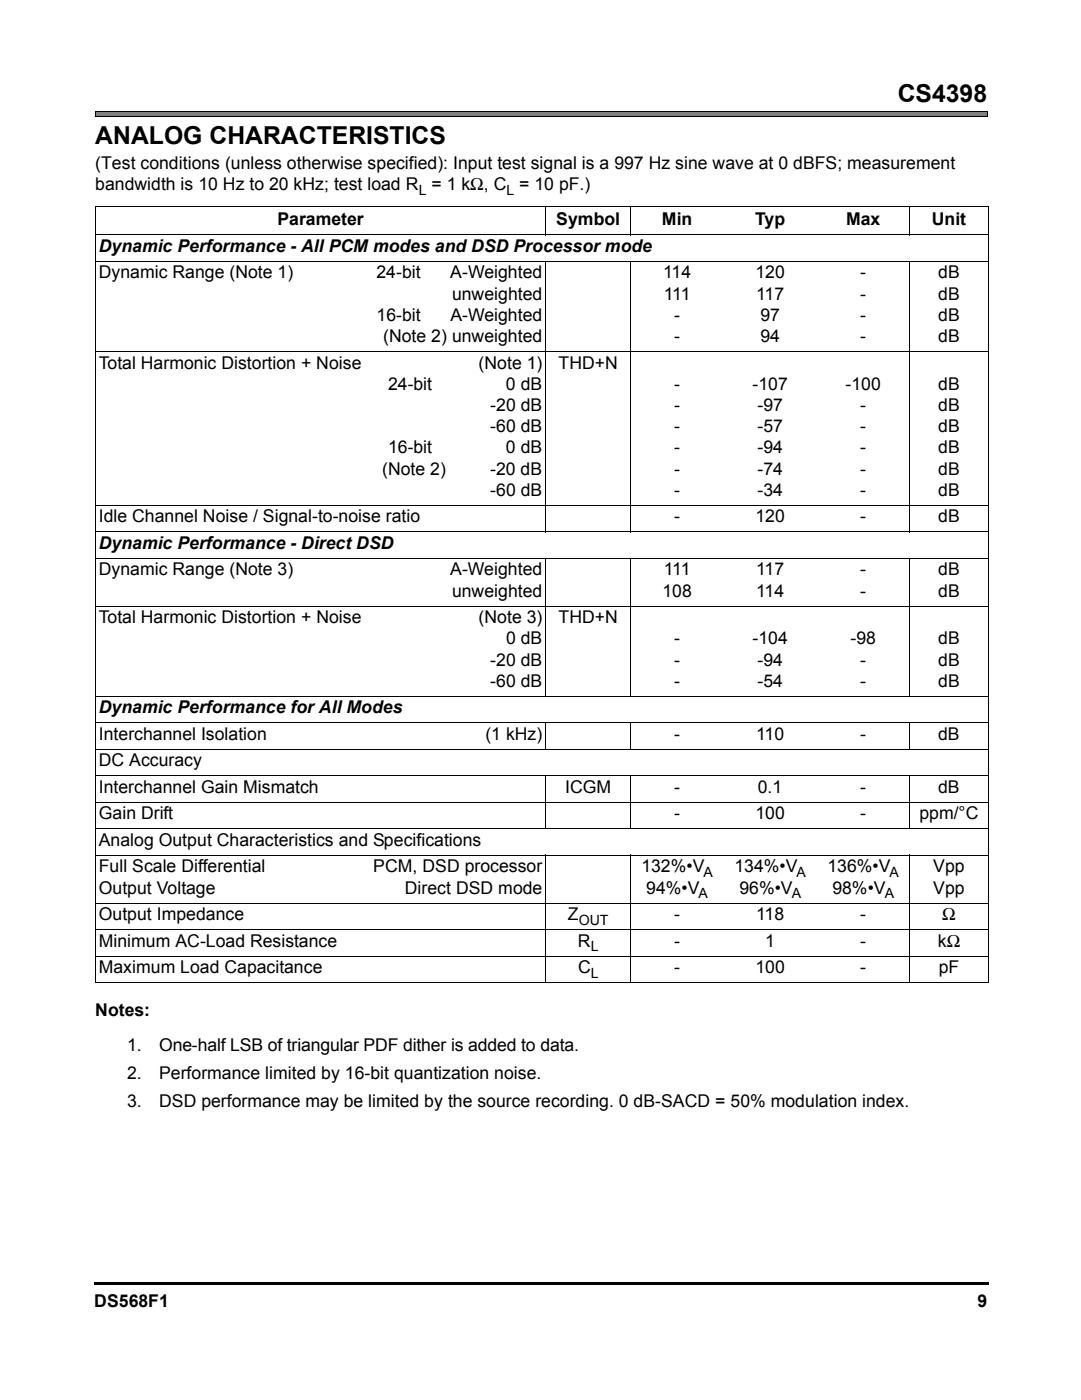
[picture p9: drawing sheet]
<svg xmlns="http://www.w3.org/2000/svg" width="216mm" height="279mm" viewBox="0 0 216 279" stroke-linecap="round" stroke-linejoin="round" font-family="sans-serif">
<defs><g id="words">
<g font-size="4.9">
<text x="179" y="20.3">CS4398</text>
<text x="19" y="28.7">ANALOG CHARACTERISTICS</text>
</g>
<g font-size="3.5">
<text x="19" y="33.7">(Test conditions (unless otherwise specified): Input test signal is a 997 Hz sine wave at 0 dBFS; measurement</text>
<text x="19" y="38">bandwidth is 10 Hz to 20 kHz; test load R</text>
<text x="86" y="38">= 1 kΩ, C</text>
<text x="103.5" y="38">= 10 pF.)</text>
<text x="55.3" y="45">Parameter</text>
<text x="110.9" y="45">Symbol</text>
<text x="132" y="45">Min</text>
<text x="150.6" y="45">Typ</text>
<text x="168.7" y="45">Max</text>
<text x="185.8" y="45">Unit</text>
<text x="19.7" y="50.3">Dynamic Performance - All PCM modes and DSD Processor mode</text>
<text x="19.7" y="55.6">Dynamic Range (Note 1)</text>
<text x="75.1" y="55.6">24-bit</text>
<text x="89.8" y="55.6">A-Weighted</text>
<text x="90.1" y="59.8">unweighted</text>
<text x="132.2" y="55.6">114</text>
<text x="132.4" y="59.8">111</text>
<text x="150.6" y="55.6">120</text>
<text x="150.8" y="59.8">117</text>
<text x="171.5" y="55.6">-</text>
<text x="171.5" y="59.8">-</text>
<text x="187.1" y="55.6">dB</text>
<text x="187.1" y="59.8">dB</text>
<text x="75.1" y="64">16-bit</text>
<text x="89.8" y="64">A-Weighted</text>
<text x="134.5" y="64">-</text>
<text x="151.6" y="64">97</text>
<text x="171.5" y="64">-</text>
<text x="187.1" y="64">dB</text>
<text x="76.4" y="68.3">(Note 2) unweighted</text>
<text x="134.5" y="68.3">-</text>
<text x="151.6" y="68.3">94</text>
<text x="171.5" y="68.3">-</text>
<text x="187.1" y="68.3">dB</text>
<text x="19.7" y="73.6">Total Harmonic Distortion + Noise</text>
<text x="77.4" y="77.8">24-bit</text>
<text x="95.4" y="73.6">(Note 1)</text>
<text x="100.9" y="77.8">0 dB</text>
<text x="111.4" y="73.6">THD+N</text>
<text x="134.5" y="77.8">-</text>
<text x="150.1" y="77.8">-107</text>
<text x="168.6" y="77.8">-100</text>
<text x="187.1" y="77.8">dB</text>
<text x="97.8" y="82">-20 dB</text>
<text x="134.5" y="82">-</text>
<text x="151" y="82">-97</text>
<text x="171.5" y="82">-</text>
<text x="187.1" y="82">dB</text>
<text x="97.8" y="86.3">-60 dB</text>
<text x="134.5" y="86.3">-</text>
<text x="151" y="86.3">-57</text>
<text x="171.5" y="86.3">-</text>
<text x="187.1" y="86.3">dB</text>
<text x="76.2" y="94.7">(Note 2)</text>
<text x="77.4" y="90.5">16-bit</text>
<text x="97.7" y="94.7">-20 dB</text>
<text x="100.9" y="90.5">0 dB</text>
<text x="134.5" y="90.5">-</text>
<text x="134.5" y="94.7">-</text>
<text x="151" y="90.5">-94</text>
<text x="151" y="94.7">-74</text>
<text x="171.5" y="90.5">-</text>
<text x="171.5" y="94.7">-</text>
<text x="187.1" y="90.5">dB</text>
<text x="187.1" y="94.7">dB</text>
<text x="97.8" y="99">-60 dB</text>
<text x="134.5" y="99">-</text>
<text x="151" y="99">-34</text>
<text x="171.5" y="99">-</text>
<text x="187.1" y="99">dB</text>
<text x="19.7" y="104.2">Idle Channel Noise / Signal-to-noise ratio</text>
<text x="134.4" y="104.2">-</text>
<text x="150.6" y="104.2">120</text>
<text x="171.5" y="104.2">-</text>
<text x="187.1" y="104.2">dB</text>
<text x="19.7" y="109.5">Dynamic Performance - Direct DSD</text>
<text x="19.7" y="114.8">Dynamic Range (Note 3)</text>
<text x="89.8" y="114.8">A-Weighted</text>
<text x="90.1" y="119.1">unweighted</text>
<text x="132.1" y="119.1">108</text>
<text x="132.4" y="114.8">111</text>
<text x="150.8" y="114.8">117</text>
<text x="150.8" y="119.1">114</text>
<text x="171.5" y="114.8">-</text>
<text x="171.5" y="119.1">-</text>
<text x="187.1" y="114.8">dB</text>
<text x="187.1" y="119.1">dB</text>
<text x="19.7" y="124.3">Total Harmonic Distortion + Noise</text>
<text x="95.4" y="124.3">(Note 3)</text>
<text x="111.4" y="124.3">THD+N</text>
<text x="100.9" y="128.6">0 dB</text>
<text x="134.5" y="128.6">-</text>
<text x="150.1" y="128.6">-104</text>
<text x="169.6" y="128.6">-98</text>
<text x="187.1" y="128.6">dB</text>
<text x="97.8" y="132.8">-20 dB</text>
<text x="97.8" y="137">-60 dB</text>
<text x="134.5" y="132.8">-</text>
<text x="134.5" y="137">-</text>
<text x="151" y="132.8">-94</text>
<text x="151" y="137">-54</text>
<text x="171.5" y="132.8">-</text>
<text x="171.5" y="137">-</text>
<text x="187.1" y="132.8">dB</text>
<text x="187.1" y="137">dB</text>
<text x="19.7" y="142.3">Dynamic Performance for All Modes</text>
<text x="19.7" y="147.6">Interchannel Isolation</text>
<text x="96.8" y="147.6">(1 kHz)</text>
<text x="134.4" y="147.6">-</text>
<text x="150.8" y="147.6">110</text>
<text x="171.5" y="147.6">-</text>
<text x="187.1" y="147.6">dB</text>
<text x="19.7" y="152.9">DC Accuracy</text>
<text x="19.7" y="158.2">Interchannel Gain Mismatch</text>
<text x="112.7" y="158.2">ICGM</text>
<text x="134.4" y="158.2">-</text>
<text x="151.1" y="158.2">0.1</text>
<text x="171.5" y="158.2">-</text>
<text x="187" y="158.2">dB</text>
<text x="19.7" y="163.5">Gain Drift</text>
<text x="134.4" y="163.5">-</text>
<text x="150.6" y="163.5">100</text>
<text x="171.5" y="163.5">-</text>
<text x="183.3" y="163.5">ppm/°C</text>
<text x="19.7" y="168.8">Analog Output Characteristics and Specifications</text>
<text x="19.7" y="174.1">Full Scale Differential</text>
<text x="19.7" y="178.3">Output Voltage</text>
<text x="74.4" y="174.1">PCM, DSD processor</text>
<text x="80.7" y="178.3">Direct DSD mode</text>
<text x="127.9" y="174.1">132%•V</text>
<text x="128.9" y="178.3">94%•V</text>
<text x="146.4" y="174.1">134%•V</text>
<text x="147.4" y="178.3">96%•V</text>
<text x="165" y="174.1">136%•V</text>
<text x="166" y="178.3">98%•V</text>
<text x="186.1" y="174.1">Vpp</text>
<text x="186.1" y="178.3">Vpp</text>
<text x="19.7" y="183.6">Output Impedance</text>
<text x="113.2" y="183.6">Z</text>
<text x="134.5" y="183.6">-</text>
<text x="150.8" y="183.6">118</text>
<text x="171.5" y="183.6">-</text>
<text x="187.9" y="183.6">Ω</text>
<text x="19.7" y="188.9">Minimum AC-Load Resistance</text>
<text x="115.2" y="188.9">R</text>
<text x="134.5" y="188.9">-</text>
<text x="152.6" y="188.9">1</text>
<text x="171.5" y="188.9">-</text>
<text x="187" y="188.9">kΩ</text>
<text x="19.7" y="194.2">Maximum Load Capacitance</text>
<text x="115.3" y="194.2">C</text>
<text x="134.5" y="194.2">-</text>
<text x="150.6" y="194.2">100</text>
<text x="171.5" y="194.2">-</text>
<text x="187.2" y="194.2">pF</text>
<text x="19" y="202.7">Notes:</text>
<text x="25.4" y="209.7">1.</text>
<text x="31.7" y="209.7">One-half LSB of triangular PDF dither is added to data.</text>
<text x="25.4" y="215.4">2.</text>
<text x="31.7" y="215.4">Performance limited by 16-bit quantization noise.</text>
<text x="25.4" y="221">3.</text>
<text x="31.7" y="221">DSD performance may be limited by the source recording. 0 dB-SACD = 50% modulation index.</text>
<text x="18.8" y="260.8">DS568F1</text>
<text x="194.9" y="260.8">9</text>
</g>
<g font-size="2.8">
<text x="83.5" y="38.9">L</text>
<text x="101" y="38.9">L</text>
<text x="139.3" y="179.2">A</text>
<text x="140.3" y="175">A</text>
<text x="157.9" y="179.2">A</text>
<text x="158.8" y="175">A</text>
<text x="176.4" y="179.2">A</text>
<text x="177.4" y="175">A</text>
<text x="115.4" y="184.5">OUT</text>
<text x="117.8" y="189.8">L</text>
<text x="117.8" y="195.1">L</text>
</g>
</g></defs>
<path d="M18.8 255.9h.2v.5h-.2zM19 255.9h178.1v.5h-178.1z" fill="#000"/>
<path d="M19 7.9h60.8v12.5h-60.8z" fill="#fff"/>
<path d="M19 22.2h177.9v1.1h-177.9z" fill="#808080"/>
<g fill="none" stroke="#000" stroke-width=".2">
<path d="M18.9 23.3h178M19 22.2h178M18.9 41.2h178.2M18.9 46.9h178.2M18.9 52.2h178.2M19 41.3v154.7M108.9 41.1v5.8M108.9 52.1v54.1M125.8 41.1v5.8M125.8 52.1v54.1M181.4 41.1v5.8M181.4 52.1v54.1"/>
<path d="M197.1 41.3v154.7M18.9 70.1h178.2M18.9 100.8h178.2M18.9 106.1h178.2M18.9 111.4h178.2M108.9 111.3v27.7M125.8 111.3v27.7M181.4 111.3v27.7M18.9 120.9h178.2M18.9 138.9h178.2M18.9 144.2h178.2M18.9 149.5h178.2"/>
<path d="M18.9 154.8h178.2M108.9 144.1v5.5M108.9 154.7v10.8M125.8 144.1v5.5M125.8 154.7v10.8M181.4 144.1v5.5M181.4 154.7v10.8M18.9 160.1h178.2M18.9 165.4h178.2M18.9 170.7h178.2M108.9 170.6v25.6M125.8 170.6v25.6"/>
<path d="M181.4 170.6v25.6M18.9 180.2h178.2M18.9 185.5h178.2M18.9 190.8h178.2M18.9 196.1h178.2"/>
</g>
<path d="M18.9 22.1h.1v1.2h-.1zM196.8 22.2h.2v1.2h-.2z" fill="#000"/>
<use href="#words"/>
</svg>
